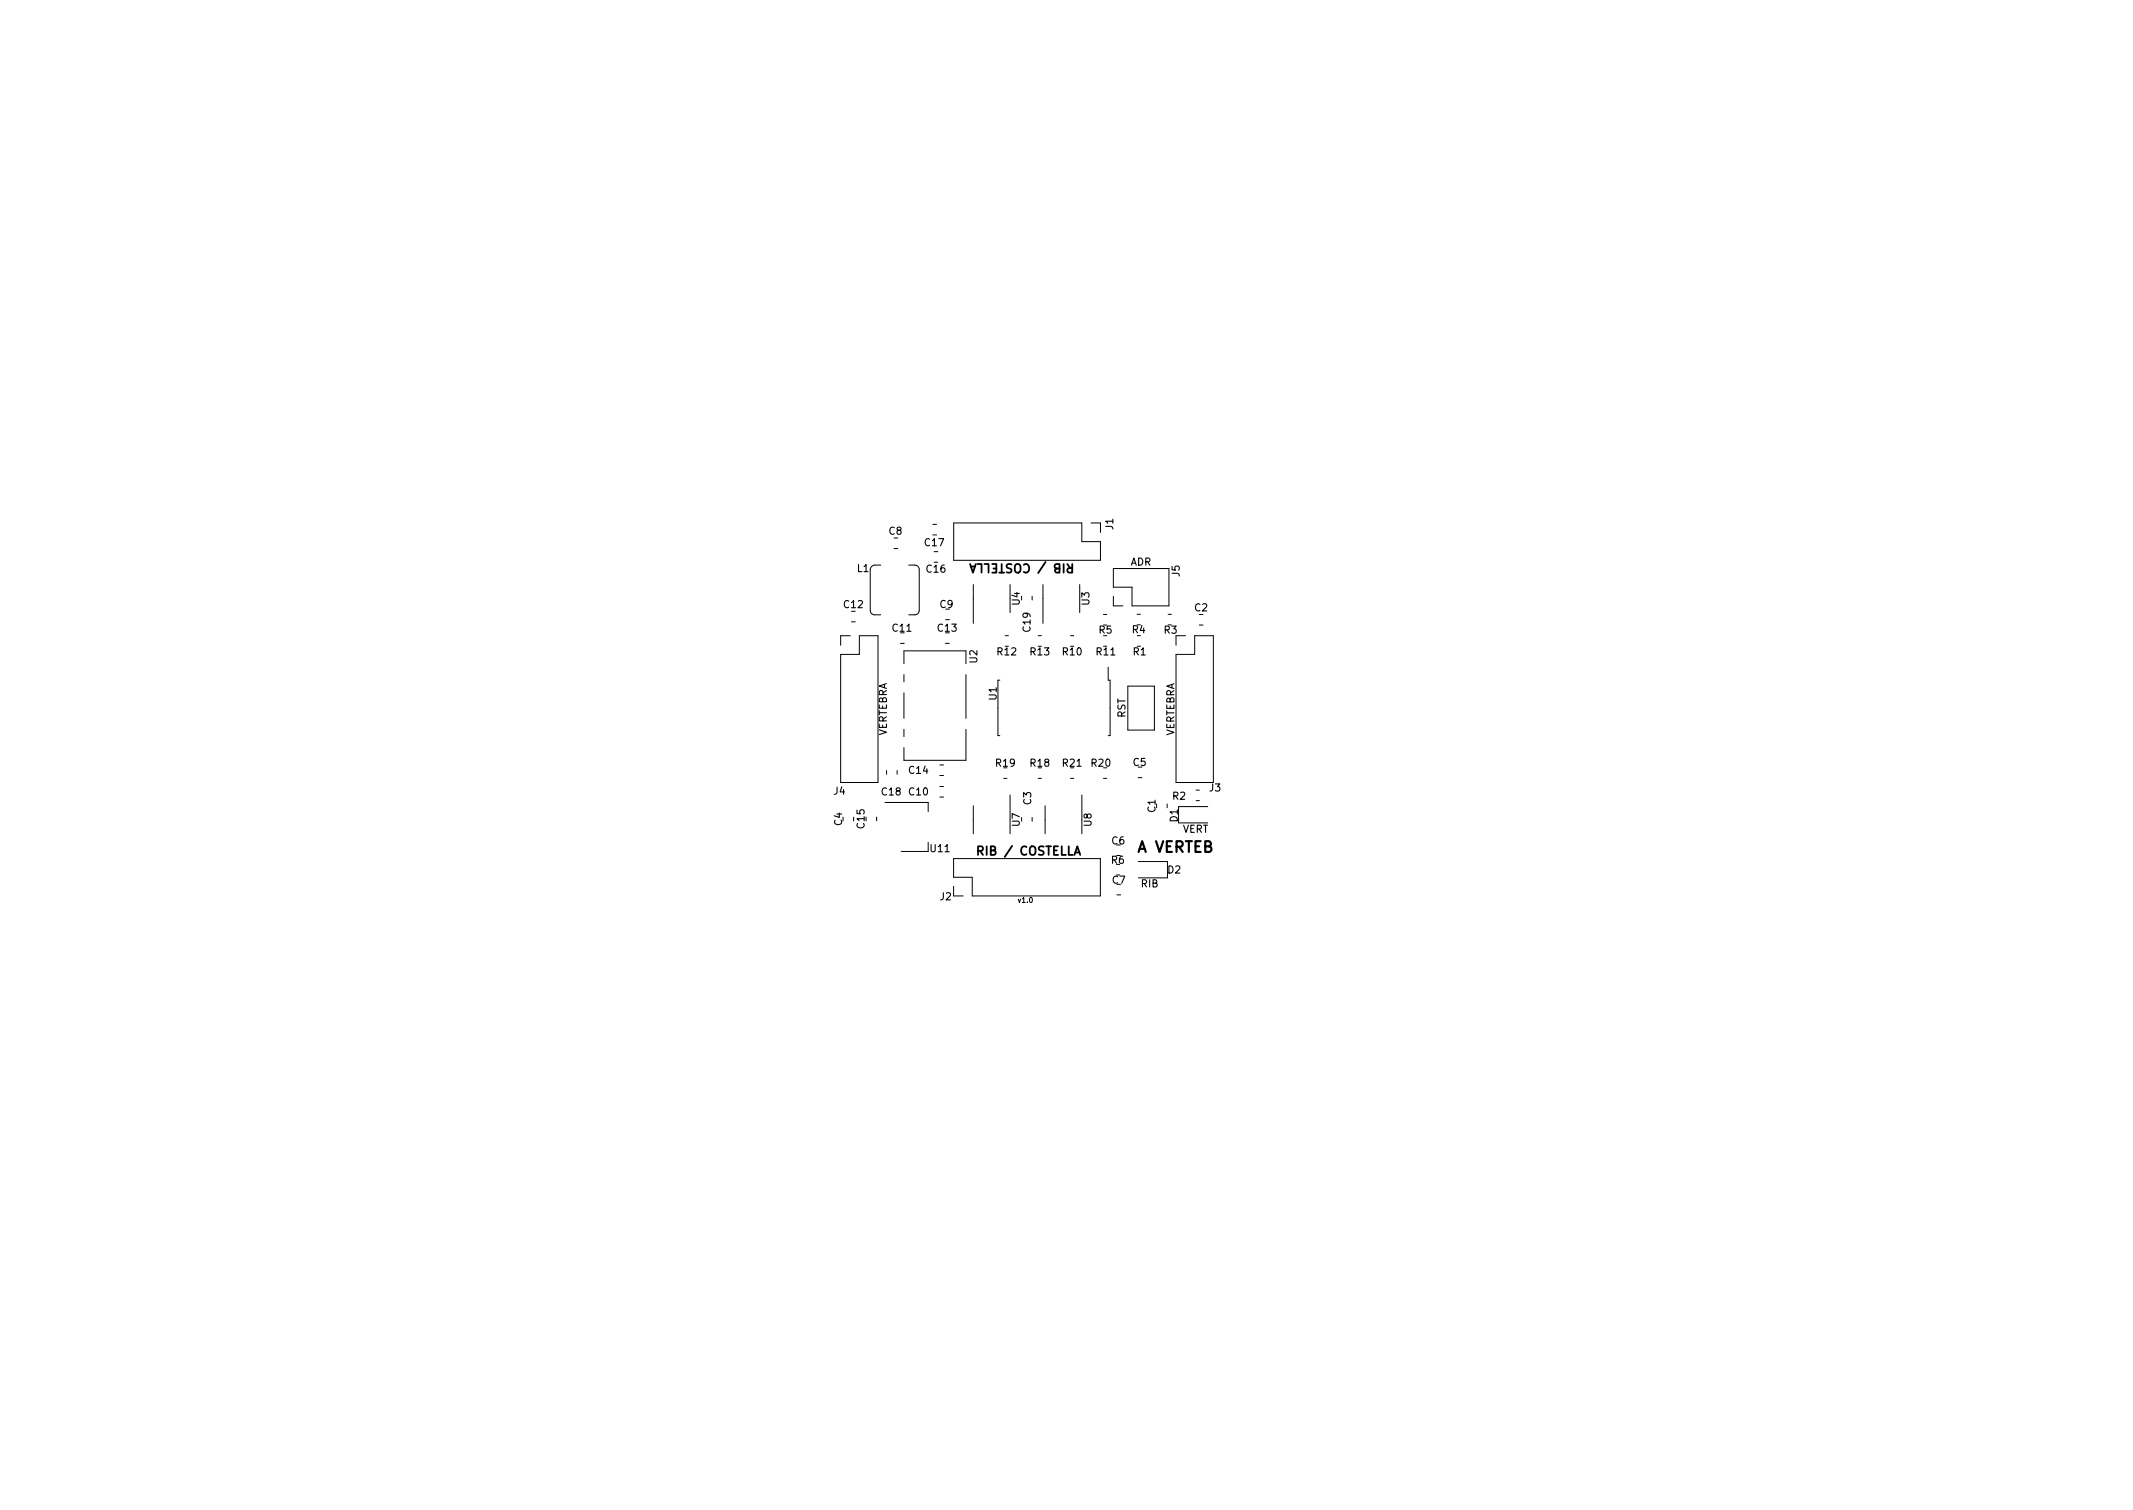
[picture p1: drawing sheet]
<svg xmlns="http://www.w3.org/2000/svg" width="297mm" height="210mm" viewBox="0 0 297 210" stroke-linecap="round" stroke-linejoin="round" font-family="sans-serif">
<defs><g id="words">
<text font-size="2.1" x="158.4" y="118.7">A VERTEB</text>
<g font-size="1.7">
<text x="148.9" y="78.5" transform="rotate(-180 148.9 78.5)">RIB / COSTELLA</text>
<text x="136.6" y="119.1">RIB / COSTELLA</text>
</g>
<g font-size="1.4">
<text x="123.8" y="74.4">C8</text>
<text x="128.8" y="76">C17</text>
<text x="155" y="73.7" transform="rotate(-90 155 73.7)">J1</text>
<text x="119.4" y="79.6">L1</text>
<text x="129.1" y="79.7">C16</text>
<text x="157.4" y="78.7">ADR</text>
<text x="164.3" y="80.3" transform="rotate(-90 164.3 80.3)">J5</text>
<text x="117.6" y="84.7">C12</text>
<text x="124.3" y="87.9">C11</text>
<text x="130.6" y="87.9">C13</text>
<text x="130.9" y="84.6">C9</text>
<text x="142" y="84.2" transform="rotate(-90 142 84.2)">U4</text>
<text x="143.5" y="87.9" transform="rotate(-90 143.5 87.9)">C19</text>
<text x="151.7" y="84.2" transform="rotate(-90 151.7 84.2)">U3</text>
<text x="153.1" y="88.2">R5</text>
<text x="157.7" y="88.2">R4</text>
<text x="162.1" y="88.2">R3</text>
<text x="166.4" y="85.1">C2</text>
<text x="136.1" y="92.3" transform="rotate(-90 136.1 92.3)">U2</text>
<text x="138.9" y="91.2">R12</text>
<text x="143.5" y="91.2">R13</text>
<text x="148" y="91.2">R10</text>
<text x="152.7" y="91.2">R11</text>
<text x="157.8" y="91.2">R1</text>
<text x="138.8" y="97.5" transform="rotate(-90 138.8 97.5)">U1</text>
<text x="156.7" y="100" transform="rotate(-90 156.7 100)">RST</text>
<text x="123.5" y="102.6" transform="rotate(-90 123.5 102.6)">VERTEBRA</text>
<text x="126.6" y="107.7">C14</text>
<text x="138.7" y="106.7">R19</text>
<text x="143.5" y="106.7">R18</text>
<text x="148" y="106.7">R21</text>
<text x="152" y="106.7">R20</text>
<text x="157.8" y="106.6">C5</text>
<text x="163.5" y="102.6" transform="rotate(-90 163.5 102.6)">VERTEBRA</text>
<text x="116.1" y="110.6">J4</text>
<text x="122.8" y="110.7">C18</text>
<text x="126.6" y="110.7">C10</text>
<text x="143.6" y="112" transform="rotate(-90 143.6 112)">C3</text>
<text x="160.9" y="113.1" transform="rotate(-90 160.9 113.1)">C1</text>
<text x="163.3" y="111.3">R2</text>
<text x="168.4" y="110.2">J3</text>
<text x="117.3" y="114.9" transform="rotate(-90 117.3 114.9)">C4</text>
<text x="120.4" y="115.3" transform="rotate(-90 120.4 115.3)">C15</text>
<text x="129.6" y="118.6">U11</text>
<text x="142" y="115" transform="rotate(-90 142 115)">U7</text>
<text x="152" y="115" transform="rotate(-90 152 115)">U8</text>
<text x="154.8" y="117.6">C6</text>
<text x="164" y="114.4" transform="rotate(-90 164 114.4)">D1</text>
<text x="164.6" y="115.9">VERT</text>
<text x="130.9" y="125.3">J2</text>
<text x="154.8" y="120.3">R6</text>
<text x="154.9" y="123">C7</text>
<text x="158.9" y="123.5">RIB</text>
<text x="162.6" y="121.6">D2</text>
</g>
<text font-size="1" x="141.9" y="125.7">v1.0</text>
</g></defs>
<path d="M135.1 78.5l.4 1.2 .4-1.2M149.6 119l.4-1.2 .4 1.2" fill="none" stroke="#000" stroke-width=".25"/>
<g fill="none" stroke="#000" stroke-width=".14">
<path d="M122.6 78.7h-.8a.66 .66 0 0 0-.6 .6v5.7a.61 .61 0 0 0 .6 .6h.8M124.5 76.4h.5M126.5 78.7h.9a.61 .61 0 0 1 .6 .6v5.7a.61 .61 0 0 1-.6 .6h-.9M129.9 73h.5M129.9 74.5h.5M130.1 76.8h.5M132.8 72.8h17.8v2.6h2.6v2.6h-20.4zM151.9 72.8h1.3v1.3M155 79.2h7.8v5.2h-5.2v-2.6h-2.6zM118.4 88.5h-1.3v1.3M118.6 86.6h.5M119.7 88.5h2.6v20.5h-5.2v-17.9h2.6z"/>
<path d="M125.4 89.6h.5M125.9 92.4v-1.8h8.6v1.8M125.9 93.9v1M125.9 96.5v3.5M131.7 89.6h.5M131.7 86.3h.5M134.5 93.9v6.1M135.5 81.4v5.4M139.2 94.7h-.2v7.7h.2M140 88.5h.4M140.7 81.4v3.9M143.7 83v.5"/>
<path d="M144.6 88.5h.4M145.2 81.4v5.4M149.1 88.5h.4M150.4 81.4v3.9M153.7 85.6h.4M154.3 92.9v1.8h.3v7.7h-.3M155 83v1.4h1.4M157.1 95.5h3.7v6.2h-3.7zM158.4 85.5h.4M162.7 85.5h.4M165.1 88.5h-1.3v1.3M166.4 88.5h2.6v20.5h-5.2v-17.9h2.6z"/>
<path d="M167 87h.5M118.9 113.8v.5M122.1 113.8v.5M123.2 111.7h6.1v1.3M123.5 107.3v.5M124.9 107.3v.5M125.5 118.6h3.8M125.9 101.6v1M130.9 106.5h.5M130.9 108h.5M130.9 109.5h.5M130.9 111h.5"/>
<path d="M132.8 119.6h20.4v5.2h-17.8v-2.6h-2.6zM134.5 101.6v4.3h-8.6v-1.8M135.5 112.2v3.9M139.8 108.4h.4M140.7 110.7v5.4M143.7 113.8v.5M144.6 108.4h.4M145.5 112.2v3.9M149.1 108.4h.4M150.7 110.7v5.4M153.7 108.4h.4M158.5 108.3h.5"/>
<path d="M158.5 120h4.1v2.2h-4.1M162.5 111.9v.6M166.6 110h.4M166.6 111.5h.4M168.2 112.3h-4.1v2.3h4.1M132.8 123.4v1.4h1.3M155.5 124.6h.6"/>
</g>
<use href="#words"/>
</svg>
